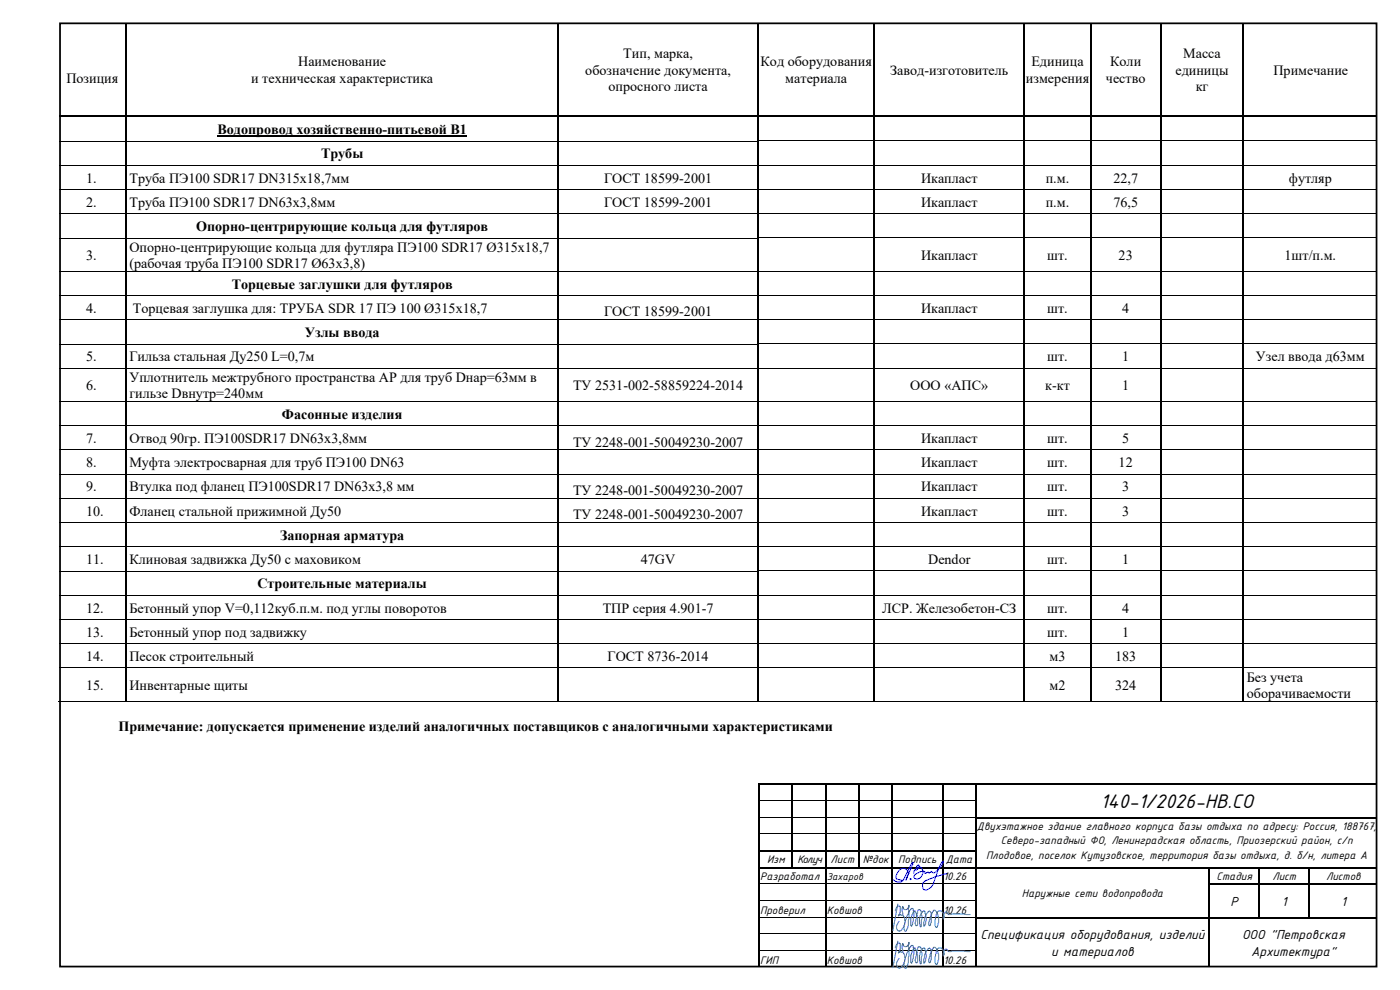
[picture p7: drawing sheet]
<svg xmlns="http://www.w3.org/2000/svg" width="420mm" height="297mm" viewBox="0 0 420 297" stroke-linecap="round" stroke-linejoin="round" font-family="sans-serif">
<defs><g id="words">
<text font-size="6.3" x="330.2" y="242.5">140-1/2026-НВ.СО</text>
<g font-size="4.2">
<text x="187" y="17.5">Тип, марка,</text>
<text x="355" y="17.5">Масса</text>
<text x="89.5" y="19.9">Наименование</text>
<text x="175.6" y="22.4">обозначение документа,</text>
<text x="228.2" y="19.9">Код оборудования</text>
<text x="267.1" y="22.4">Завод-изготовитель</text>
<text x="309.4" y="19.9">Единица</text>
<text x="333.1" y="19.9">Коли</text>
<text x="352.7" y="22.4">единицы</text>
<text x="382.1" y="22.4">Примечание</text>
<text x="19.9" y="24.8">Позиция</text>
<text x="75.4" y="24.8">и техническая характеристика</text>
<text x="182.6" y="27.2">опросного листа</text>
<text x="235.6" y="24.8">материала</text>
<text x="307.8" y="24.8">измерения</text>
<text x="331.8" y="24.8">чество</text>
<text x="358.8" y="27.2">кг</text>
<text x="65.3" y="40.2">Водопровод хозяйственно-питьевой В1</text>
<text x="96.3" y="47.5">Трубы</text>
<text x="25.8" y="54.8">1.</text>
<text x="38.8" y="54.8">Труба ПЭ100 SDR17 DN315х18,7мм</text>
<text x="181.2" y="54.8">ГОСТ 18599-2001</text>
<text x="276.3" y="54.8">Икапласт</text>
<text x="313.8" y="54.8">п.м.</text>
<text x="334.1" y="54.8">22,7</text>
<text x="386.7" y="54.8">футляр</text>
<text x="25.8" y="62">2.</text>
<text x="38.8" y="62">Труба ПЭ100 SDR17 DN63х3,8мм</text>
<text x="181.2" y="62">ГОСТ 18599-2001</text>
<text x="276.3" y="62">Икапласт</text>
<text x="313.8" y="62">п.м.</text>
<text x="334.1" y="62">76,5</text>
<text x="58.8" y="69.3">Опорно-центрирующие кольца для футляров</text>
<text x="25.8" y="77.9">3.</text>
<text x="38.8" y="75.5">Опорно-центрирующие кольца для футляра ПЭ100 SDR17 Ø315х18,7</text>
<text x="276.3" y="77.9">Икапласт</text>
<text x="314.2" y="77.9">шт.</text>
<text x="335.6" y="77.9">23</text>
<text x="385.4" y="77.9">1шт/п.м.</text>
<text x="38.8" y="80.4">(рабочая труба ПЭ100 SDR17 Ø63х3,8)</text>
<text x="69.5" y="86.6">Торцевые заглушки для футляров</text>
<text x="25.8" y="93.8">4.</text>
<text x="39.9" y="93.8">Торцевая заглушка для: ТРУБА SDR 17 ПЭ 100 Ø315х18,7</text>
<text x="181.2" y="94.9">ГОСТ 18599-2001</text>
<text x="276.3" y="93.8">Икапласт</text>
<text x="314.2" y="93.8">шт.</text>
<text x="336.7" y="93.8">4</text>
<text x="91.4" y="101.1">Узлы ввода</text>
<text x="25.8" y="108.4">5.</text>
<text x="38.8" y="108.4">Гильза стальная Ду250 L=0,7м</text>
<text x="314.2" y="108.4">шт.</text>
<text x="336.7" y="108.4">1</text>
<text x="376.8" y="108.4">Узел ввода д63мм</text>
<text x="25.8" y="117">6.</text>
<text x="38.8" y="114.6">Уплотнитель межтрубного пространства AP для труб Dнар=63мм в</text>
<text x="38.8" y="119.5">гильзе Dвнутр=240мм</text>
<text x="171.9" y="117">ТУ 2531-002-58859224-2014</text>
<text x="273.1" y="117">ООО «АПС»</text>
<text x="313.6" y="117">к-кт</text>
<text x="336.7" y="117">1</text>
<text x="84.6" y="125.7">Фасонные изделия</text>
<text x="25.8" y="132.9">7.</text>
<text x="38.8" y="132.9">Отвод 90гр. ПЭ100SDR17 DN63х3,8мм</text>
<text x="171.9" y="134">ТУ 2248-001-50049230-2007</text>
<text x="276.3" y="132.9">Икапласт</text>
<text x="314.2" y="132.9">шт.</text>
<text x="336.7" y="132.9">5</text>
<text x="25.8" y="140.2">8.</text>
<text x="38.8" y="140.2">Муфта электросварная для труб ПЭ100 DN63</text>
<text x="276.3" y="140.2">Икапласт</text>
<text x="314.2" y="140.2">шт.</text>
<text x="335.6" y="140.2">12</text>
<text x="25.8" y="147.5">9.</text>
<text x="38.8" y="147.5">Втулка под фланец ПЭ100SDR17 DN63х3,8 мм</text>
<text x="171.9" y="148.5">ТУ 2248-001-50049230-2007</text>
<text x="276.3" y="147.5">Икапласт</text>
<text x="314.2" y="147.5">шт.</text>
<text x="336.7" y="147.5">3</text>
<text x="25.8" y="154.7">10.</text>
<text x="38.8" y="154.7">Фланец стальной прижимной Ду50</text>
<text x="171.9" y="155.8">ТУ 2248-001-50049230-2007</text>
<text x="276.3" y="154.7">Икапласт</text>
<text x="314.2" y="154.7">шт.</text>
<text x="336.7" y="154.7">3</text>
<text x="84" y="162">Запорная арматура</text>
<text x="25.8" y="169.3">11.</text>
<text x="38.8" y="169.3">Клиновая задвижка Ду50 с маховиком</text>
<text x="192.3" y="169.3">47GV</text>
<text x="278.5" y="169.3">Dendor</text>
<text x="314.2" y="169.3">шт.</text>
<text x="336.7" y="169.3">1</text>
<text x="77.2" y="176.5">Строительные материалы</text>
<text x="25.8" y="183.8">12.</text>
<text x="38.8" y="183.8">Бетонный упор V=0,112куб.п.м. под углы поворотов</text>
<text x="180.8" y="183.8">ТПР серия 4.901-7</text>
<text x="264.7" y="183.8">ЛСР. Железобетон-СЗ</text>
<text x="314.2" y="183.8">шт.</text>
<text x="336.7" y="183.8">4</text>
<text x="25.8" y="191.1">13.</text>
<text x="38.8" y="191.1">Бетонный упор под задвижку</text>
<text x="314.2" y="191.1">шт.</text>
<text x="336.7" y="191.1">1</text>
<text x="25.8" y="198.3">14.</text>
<text x="38.8" y="198.3">Песок строительный</text>
<text x="182.3" y="198.3">ГОСТ 8736-2014</text>
<text x="314.9" y="198.3">м3</text>
<text x="334.6" y="198.3">183</text>
<text x="25.8" y="207">15.</text>
<text x="38.8" y="207">Инвентарные щиты</text>
<text x="314.9" y="207">м2</text>
<text x="334.6" y="207">324</text>
<text x="374.1" y="204.5">Без учета</text>
<text x="374.1" y="209.4">оборачиваемости</text>
<text x="35.5" y="219.4">Примечание: допускается применение изделий аналогичных поставщиков с аналогичными характеристиками</text>
<text x="369.2" y="271.8">Р</text>
<text x="384.6" y="271.8">1</text>
<text x="402.4" y="271.8">1</text>
<text x="294.2" y="281.8">Спецификация оборудования, изделий</text>
<text x="372.7" y="281.8">ООО &quot;Петровская</text>
<text x="315.4" y="287">и материалов</text>
<text x="375.3" y="287">Архитектура&quot;</text>
</g>
<g font-size="3.5">
<text x="293.1" y="249">Двухэтажное здание главного корпуса базы отдыха по адресу: Россия, 188767,</text>
<text x="295.8" y="257.6">Плодовое, поселок Кутузовское, территория базы отдыха, д. б/н, литера А</text>
<text x="300.2" y="253.3">Северо-западный ФО, Ленинградская область, Приозерский район, с/п</text>
<text x="230.1" y="259">Изм</text>
<text x="239.2" y="259">Кол.уч</text>
<text x="249.2" y="259">Лист</text>
<text x="258.9" y="259">№док</text>
<text x="269.5" y="259">Подпись</text>
<text x="283.8" y="259">Дата</text>
<text x="228" y="264.1">Разработал</text>
<text x="283.1" y="264.1">10.26</text>
<text x="306.6" y="269.1">Наружные сети водопровода</text>
<text x="365" y="264">Стадия</text>
<text x="381.8" y="264">Лист</text>
<text x="397.9" y="264">Листов</text>
<text x="228" y="274.1">Проверил</text>
<text x="248" y="274.1">Ковшов</text>
<text x="283.1" y="274.1">10.26</text>
<text x="228" y="289.1">ГИП</text>
<text x="248" y="289.1">Ковшов</text>
<text x="283.1" y="289.1">10.26</text>
</g>
<text font-size="3.2" x="248" y="264">Захаров</text>
</g></defs>
<path d="M18 7h395v283h-395z" fill="none" stroke="#000" stroke-width=".53"/>
<g fill="#000">
<path d="M17.8 34.7h19.8v.5h-19.8z" fill-rule="evenodd"/>
<path d="M37.6 7h.5v27.7h-.5z" fill-rule="evenodd"/>
<path d="M37.6 34.7h.5v.5h-.5z" fill-rule="evenodd"/>
<path d="M38.1 34.7h129.1v.5h-129.1z" fill-rule="evenodd"/>
<path d="M167.2 7h.6v27.7h-.6z" fill-rule="evenodd"/>
<path d="M167.2 34.7h.6v.5h-.6z" fill-rule="evenodd"/>
<path d="M167.8 34.7h59.4v.5h-59.4z" fill-rule="evenodd"/>
<path d="M227.2 7h.5v27.7h-.5z" fill-rule="evenodd"/>
<path d="M227.2 34.7h.5v.5h-.5z" fill-rule="evenodd"/>
<path d="M227.7 34.7h34.4v.5h-34.4z" fill-rule="evenodd"/>
<path d="M262.1 7h.5v27.7h-.5z" fill-rule="evenodd"/>
<path d="M262.1 34.7h.5v.5h-.5z" fill-rule="evenodd"/>
<path d="M262.6 34.7h44.4v.5h-44.4z" fill-rule="evenodd"/>
<path d="M307 7h.6v27.7h-.6z" fill-rule="evenodd"/>
<path d="M307 34.7h.6v.5h-.6z" fill-rule="evenodd"/>
<path d="M307.6 34.7h19.4v.5h-19.4z" fill-rule="evenodd"/>
<path d="M327 7h.6v27.7h-.6z" fill-rule="evenodd"/>
<path d="M327 34.7h.6v.5h-.6z" fill-rule="evenodd"/>
<path d="M327.6 34.7h20.3v.5h-20.3z" fill-rule="evenodd"/>
<path d="M347.9 7h.6v27.7h-.6z" fill-rule="evenodd"/>
<path d="M347.9 34.7h.6v.5h-.6z" fill-rule="evenodd"/>
<path d="M348.5 34.7h24.3v.5h-24.3z" fill-rule="evenodd"/>
<path d="M372.8 7h.5v27.7h-.5z" fill-rule="evenodd"/>
<path d="M372.8 34.7h.5v.5h-.5z" fill-rule="evenodd"/>
<path d="M373.3 34.7h39.9v.5h-39.9z" fill-rule="evenodd"/>
<path d="M37.6 35.2h.5v7h-.5z" fill-rule="evenodd"/>
<path d="M37.6 42.2h.5v.3h-.5z" fill-rule="evenodd"/>
<path d="M37.6 42.5h.5v7h-.5z" fill-rule="evenodd"/>
<path d="M37.6 49.5h.5v.3h-.5z" fill-rule="evenodd"/>
<path d="M37.6 49.8h.5v7h-.5z" fill-rule="evenodd"/>
<path d="M37.6 56.8h.5v.2h-.5z" fill-rule="evenodd"/>
<path d="M167.2 35.2h.6v7h-.6z" fill-rule="evenodd"/>
<path d="M167.2 42.2h.6v.3h-.6z" fill-rule="evenodd"/>
<path d="M167.2 42.5h.6v7h-.6z" fill-rule="evenodd"/>
<path d="M167.2 49.5h.6v.3h-.6z" fill-rule="evenodd"/>
<path d="M167.2 49.8h.6v7h-.6z" fill-rule="evenodd"/>
<path d="M167.2 56.8h.6v.2h-.6z" fill-rule="evenodd"/>
<path d="M227.2 35.2h.5v7h-.5z" fill-rule="evenodd"/>
<path d="M227.2 42.2h.5v.3h-.5z" fill-rule="evenodd"/>
<path d="M227.2 42.5h.5v7h-.5z" fill-rule="evenodd"/>
<path d="M227.2 49.5h.5v.3h-.5z" fill-rule="evenodd"/>
<path d="M227.2 49.8h.5v7h-.5z" fill-rule="evenodd"/>
<path d="M227.2 56.8h.5v.2h-.5z" fill-rule="evenodd"/>
<path d="M262.1 35.2h.5v7h-.5z" fill-rule="evenodd"/>
<path d="M262.1 42.2h.5v.3h-.5z" fill-rule="evenodd"/>
<path d="M262.1 42.5h.5v7h-.5z" fill-rule="evenodd"/>
<path d="M262.1 49.5h.5v.3h-.5z" fill-rule="evenodd"/>
<path d="M262.1 49.8h.5v7h-.5z" fill-rule="evenodd"/>
<path d="M262.1 56.8h.5v.2h-.5z" fill-rule="evenodd"/>
<path d="M307 35.2h.6v7h-.6z" fill-rule="evenodd"/>
<path d="M307 42.2h.6v.3h-.6z" fill-rule="evenodd"/>
<path d="M307 42.5h.6v7h-.6z" fill-rule="evenodd"/>
<path d="M307 49.5h.6v.3h-.6z" fill-rule="evenodd"/>
<path d="M307 49.8h.6v7h-.6z" fill-rule="evenodd"/>
<path d="M307 56.8h.6v.2h-.6z" fill-rule="evenodd"/>
<path d="M327 35.2h.6v7h-.6z" fill-rule="evenodd"/>
<path d="M327 42.2h.6v.3h-.6z" fill-rule="evenodd"/>
<path d="M327 42.5h.6v7h-.6z" fill-rule="evenodd"/>
<path d="M327 49.5h.6v.3h-.6z" fill-rule="evenodd"/>
<path d="M327 49.8h.6v7h-.6z" fill-rule="evenodd"/>
<path d="M327 56.8h.6v.2h-.6z" fill-rule="evenodd"/>
<path d="M347.9 35.2h.6v7h-.6z" fill-rule="evenodd"/>
<path d="M347.9 42.2h.6v.3h-.6z" fill-rule="evenodd"/>
<path d="M347.9 42.5h.6v7h-.6z" fill-rule="evenodd"/>
<path d="M347.9 49.5h.6v.3h-.6z" fill-rule="evenodd"/>
<path d="M347.9 49.8h.6v7h-.6z" fill-rule="evenodd"/>
<path d="M347.9 56.8h.6v.2h-.6z" fill-rule="evenodd"/>
<path d="M372.8 35.2h.5v7h-.5z" fill-rule="evenodd"/>
<path d="M372.8 42.2h.5v.3h-.5z" fill-rule="evenodd"/>
<path d="M372.8 42.5h.5v7h-.5z" fill-rule="evenodd"/>
<path d="M372.8 49.5h.5v.3h-.5z" fill-rule="evenodd"/>
<path d="M372.8 49.8h.5v7h-.5z" fill-rule="evenodd"/>
<path d="M372.8 56.8h.5v.2h-.5z" fill-rule="evenodd"/>
<path d="M37.6 57h.5v7h-.5z" fill-rule="evenodd"/>
<path d="M37.6 64h.5v.3h-.5z" fill-rule="evenodd"/>
<path d="M37.6 64.3h.5v7h-.5z" fill-rule="evenodd"/>
<path d="M37.6 71.3h.5v.3h-.5z" fill-rule="evenodd"/>
<path d="M167.2 57h.6v7h-.6z" fill-rule="evenodd"/>
<path d="M167.2 64h.6v.3h-.6z" fill-rule="evenodd"/>
<path d="M167.2 64.3h.6v7h-.6z" fill-rule="evenodd"/>
<path d="M167.2 71.3h.6v.3h-.6z" fill-rule="evenodd"/>
<path d="M227.2 57h.5v7h-.5z" fill-rule="evenodd"/>
<path d="M227.2 64h.5v.3h-.5z" fill-rule="evenodd"/>
<path d="M227.2 64.3h.5v7h-.5z" fill-rule="evenodd"/>
<path d="M227.2 71.3h.5v.3h-.5z" fill-rule="evenodd"/>
<path d="M262.1 57h.5v7h-.5z" fill-rule="evenodd"/>
<path d="M262.1 64h.5v.3h-.5z" fill-rule="evenodd"/>
<path d="M262.1 64.3h.5v7h-.5z" fill-rule="evenodd"/>
<path d="M262.1 71.3h.5v.3h-.5z" fill-rule="evenodd"/>
<path d="M307 57h.6v7h-.6z" fill-rule="evenodd"/>
<path d="M307 64h.6v.3h-.6z" fill-rule="evenodd"/>
<path d="M307 64.3h.6v7h-.6z" fill-rule="evenodd"/>
<path d="M307 71.3h.6v.3h-.6z" fill-rule="evenodd"/>
<path d="M327 57h.6v7h-.6z" fill-rule="evenodd"/>
<path d="M327 64h.6v.3h-.6z" fill-rule="evenodd"/>
<path d="M327 64.3h.6v7h-.6z" fill-rule="evenodd"/>
<path d="M327 71.3h.6v.3h-.6z" fill-rule="evenodd"/>
<path d="M347.9 57h.6v7h-.6z" fill-rule="evenodd"/>
<path d="M347.9 64h.6v.3h-.6z" fill-rule="evenodd"/>
<path d="M347.9 64.3h.6v7h-.6z" fill-rule="evenodd"/>
<path d="M347.9 71.3h.6v.3h-.6z" fill-rule="evenodd"/>
<path d="M372.8 57h.5v7h-.5z" fill-rule="evenodd"/>
<path d="M372.8 64h.5v.3h-.5z" fill-rule="evenodd"/>
<path d="M372.8 64.3h.5v7h-.5z" fill-rule="evenodd"/>
<path d="M372.8 71.3h.5v.3h-.5z" fill-rule="evenodd"/>
<path d="M37.6 71.6h.5v9.7h-.5z" fill-rule="evenodd"/>
<path d="M37.6 81.3h.5v.3h-.5z" fill-rule="evenodd"/>
<path d="M37.6 81.6h.5v6.9h-.5z" fill-rule="evenodd"/>
<path d="M37.6 88.5h.5v.3h-.5z" fill-rule="evenodd"/>
<path d="M37.6 88.8h.5v7h-.5z" fill-rule="evenodd"/>
<path d="M37.6 95.8h.5v.3h-.5z" fill-rule="evenodd"/>
<path d="M167.2 71.6h.6v9.7h-.6z" fill-rule="evenodd"/>
<path d="M167.2 81.3h.6v.3h-.6z" fill-rule="evenodd"/>
<path d="M167.2 81.6h.6v6.9h-.6z" fill-rule="evenodd"/>
<path d="M167.2 88.5h.6v.3h-.6z" fill-rule="evenodd"/>
<path d="M167.2 88.8h.6v7h-.6z" fill-rule="evenodd"/>
<path d="M167.2 95.8h.6v.3h-.6z" fill-rule="evenodd"/>
<path d="M227.2 71.6h.5v9.7h-.5z" fill-rule="evenodd"/>
<path d="M227.2 81.3h.5v.3h-.5z" fill-rule="evenodd"/>
<path d="M227.2 81.6h.5v6.9h-.5z" fill-rule="evenodd"/>
<path d="M227.2 88.5h.5v.3h-.5z" fill-rule="evenodd"/>
<path d="M227.2 88.8h.5v7h-.5z" fill-rule="evenodd"/>
<path d="M227.2 95.8h.5v.3h-.5z" fill-rule="evenodd"/>
<path d="M262.1 71.6h.5v9.7h-.5z" fill-rule="evenodd"/>
<path d="M262.1 81.3h.5v.3h-.5z" fill-rule="evenodd"/>
<path d="M262.1 81.6h.5v6.9h-.5z" fill-rule="evenodd"/>
<path d="M262.1 88.5h.5v.3h-.5z" fill-rule="evenodd"/>
<path d="M262.1 88.8h.5v7h-.5z" fill-rule="evenodd"/>
<path d="M262.1 95.8h.5v.3h-.5z" fill-rule="evenodd"/>
<path d="M307 71.6h.6v9.7h-.6z" fill-rule="evenodd"/>
<path d="M307 81.3h.6v.3h-.6z" fill-rule="evenodd"/>
<path d="M307 81.6h.6v6.9h-.6z" fill-rule="evenodd"/>
<path d="M307 88.5h.6v.3h-.6z" fill-rule="evenodd"/>
<path d="M307 88.8h.6v7h-.6z" fill-rule="evenodd"/>
<path d="M307 95.8h.6v.3h-.6z" fill-rule="evenodd"/>
<path d="M327 71.6h.6v9.7h-.6z" fill-rule="evenodd"/>
<path d="M327 81.3h.6v.3h-.6z" fill-rule="evenodd"/>
<path d="M327 81.6h.6v6.9h-.6z" fill-rule="evenodd"/>
<path d="M327 88.5h.6v.3h-.6z" fill-rule="evenodd"/>
<path d="M327 88.8h.6v7h-.6z" fill-rule="evenodd"/>
<path d="M327 95.8h.6v.3h-.6z" fill-rule="evenodd"/>
<path d="M347.9 71.6h.6v9.7h-.6z" fill-rule="evenodd"/>
<path d="M347.9 81.3h.6v.3h-.6z" fill-rule="evenodd"/>
<path d="M347.9 81.6h.6v6.9h-.6z" fill-rule="evenodd"/>
<path d="M347.9 88.5h.6v.3h-.6z" fill-rule="evenodd"/>
<path d="M347.9 88.8h.6v7h-.6z" fill-rule="evenodd"/>
<path d="M347.9 95.8h.6v.3h-.6z" fill-rule="evenodd"/>
<path d="M372.8 71.6h.5v9.7h-.5z" fill-rule="evenodd"/>
<path d="M372.8 81.3h.5v.3h-.5z" fill-rule="evenodd"/>
<path d="M372.8 81.6h.5v6.9h-.5z" fill-rule="evenodd"/>
<path d="M372.8 88.5h.5v.3h-.5z" fill-rule="evenodd"/>
<path d="M372.8 88.8h.5v7h-.5z" fill-rule="evenodd"/>
<path d="M372.8 95.8h.5v.3h-.5z" fill-rule="evenodd"/>
<path d="M37.6 96.1h.5v7h-.5z" fill-rule="evenodd"/>
<path d="M37.6 103.1h.5v.3h-.5z" fill-rule="evenodd"/>
<path d="M37.6 103.4h.5v6.9h-.5z" fill-rule="evenodd"/>
<path d="M37.6 110.3h.5v.3h-.5z" fill-rule="evenodd"/>
<path d="M167.2 96.1h.6v7h-.6z" fill-rule="evenodd"/>
<path d="M167.2 103.1h.6v.3h-.6z" fill-rule="evenodd"/>
<path d="M167.2 103.4h.6v6.9h-.6z" fill-rule="evenodd"/>
<path d="M167.2 110.3h.6v.3h-.6z" fill-rule="evenodd"/>
<path d="M227.2 96.1h.5v7h-.5z" fill-rule="evenodd"/>
<path d="M227.2 103.1h.5v.3h-.5z" fill-rule="evenodd"/>
<path d="M227.2 103.4h.5v6.9h-.5z" fill-rule="evenodd"/>
<path d="M227.2 110.3h.5v.3h-.5z" fill-rule="evenodd"/>
<path d="M262.1 96.1h.5v7h-.5z" fill-rule="evenodd"/>
<path d="M262.1 103.1h.5v.3h-.5z" fill-rule="evenodd"/>
<path d="M262.1 103.4h.5v6.9h-.5z" fill-rule="evenodd"/>
<path d="M262.1 110.3h.5v.3h-.5z" fill-rule="evenodd"/>
<path d="M307 96.1h.6v7h-.6z" fill-rule="evenodd"/>
<path d="M307 103.1h.6v.3h-.6z" fill-rule="evenodd"/>
<path d="M307 103.4h.6v6.9h-.6z" fill-rule="evenodd"/>
<path d="M307 110.3h.6v.3h-.6z" fill-rule="evenodd"/>
<path d="M327 96.1h.6v7h-.6z" fill-rule="evenodd"/>
<path d="M327 103.1h.6v.3h-.6z" fill-rule="evenodd"/>
<path d="M327 103.4h.6v6.9h-.6z" fill-rule="evenodd"/>
<path d="M327 110.3h.6v.3h-.6z" fill-rule="evenodd"/>
<path d="M347.9 96.1h.6v7h-.6z" fill-rule="evenodd"/>
<path d="M347.9 103.1h.6v.3h-.6z" fill-rule="evenodd"/>
<path d="M347.9 103.4h.6v6.9h-.6z" fill-rule="evenodd"/>
<path d="M347.9 110.3h.6v.3h-.6z" fill-rule="evenodd"/>
<path d="M372.8 96.1h.5v7h-.5z" fill-rule="evenodd"/>
<path d="M372.8 103.1h.5v.3h-.5z" fill-rule="evenodd"/>
<path d="M372.8 103.4h.5v6.9h-.5z" fill-rule="evenodd"/>
<path d="M372.8 110.3h.5v.3h-.5z" fill-rule="evenodd"/>
<path d="M37.6 110.6h.5v9.8h-.5z" fill-rule="evenodd"/>
<path d="M37.6 120.4h.5v.2h-.5z" fill-rule="evenodd"/>
<path d="M37.6 120.6h.5v7h-.5z" fill-rule="evenodd"/>
<path d="M37.6 127.6h.5v.3h-.5z" fill-rule="evenodd"/>
<path d="M37.6 127.9h.5v7h-.5z" fill-rule="evenodd"/>
<path d="M37.6 134.9h.5v.3h-.5z" fill-rule="evenodd"/>
<path d="M167.2 110.6h.6v9.8h-.6z" fill-rule="evenodd"/>
<path d="M167.2 120.4h.6v.2h-.6z" fill-rule="evenodd"/>
<path d="M167.2 120.6h.6v7h-.6z" fill-rule="evenodd"/>
<path d="M167.2 127.6h.6v.3h-.6z" fill-rule="evenodd"/>
<path d="M167.2 127.9h.6v7h-.6z" fill-rule="evenodd"/>
<path d="M167.2 134.9h.6v.3h-.6z" fill-rule="evenodd"/>
<path d="M227.2 110.6h.5v9.8h-.5z" fill-rule="evenodd"/>
<path d="M227.2 120.4h.5v.2h-.5z" fill-rule="evenodd"/>
<path d="M227.2 120.6h.5v7h-.5z" fill-rule="evenodd"/>
<path d="M227.2 127.6h.5v.3h-.5z" fill-rule="evenodd"/>
<path d="M227.2 127.9h.5v7h-.5z" fill-rule="evenodd"/>
<path d="M227.2 134.9h.5v.3h-.5z" fill-rule="evenodd"/>
<path d="M262.1 110.6h.5v9.8h-.5z" fill-rule="evenodd"/>
<path d="M262.1 120.4h.5v.2h-.5z" fill-rule="evenodd"/>
<path d="M262.1 120.6h.5v7h-.5z" fill-rule="evenodd"/>
<path d="M262.1 127.6h.5v.3h-.5z" fill-rule="evenodd"/>
<path d="M262.1 127.9h.5v7h-.5z" fill-rule="evenodd"/>
<path d="M262.1 134.9h.5v.3h-.5z" fill-rule="evenodd"/>
<path d="M307 110.6h.6v9.8h-.6z" fill-rule="evenodd"/>
<path d="M307 120.4h.6v.2h-.6z" fill-rule="evenodd"/>
<path d="M307 120.6h.6v7h-.6z" fill-rule="evenodd"/>
<path d="M307 127.6h.6v.3h-.6z" fill-rule="evenodd"/>
<path d="M307 127.9h.6v7h-.6z" fill-rule="evenodd"/>
<path d="M307 134.9h.6v.3h-.6z" fill-rule="evenodd"/>
<path d="M327 110.6h.6v9.8h-.6z" fill-rule="evenodd"/>
<path d="M327 120.4h.6v.2h-.6z" fill-rule="evenodd"/>
<path d="M327 120.6h.6v7h-.6z" fill-rule="evenodd"/>
<path d="M327 127.6h.6v.3h-.6z" fill-rule="evenodd"/>
<path d="M327 127.9h.6v7h-.6z" fill-rule="evenodd"/>
<path d="M327 134.9h.6v.3h-.6z" fill-rule="evenodd"/>
<path d="M347.9 110.6h.6v9.8h-.6z" fill-rule="evenodd"/>
<path d="M347.9 120.4h.6v.2h-.6z" fill-rule="evenodd"/>
<path d="M347.9 120.6h.6v7h-.6z" fill-rule="evenodd"/>
<path d="M347.9 127.6h.6v.3h-.6z" fill-rule="evenodd"/>
<path d="M347.9 127.9h.6v7h-.6z" fill-rule="evenodd"/>
<path d="M347.9 134.9h.6v.3h-.6z" fill-rule="evenodd"/>
<path d="M372.8 110.6h.5v9.8h-.5z" fill-rule="evenodd"/>
<path d="M372.8 120.4h.5v.2h-.5z" fill-rule="evenodd"/>
<path d="M372.8 120.6h.5v7h-.5z" fill-rule="evenodd"/>
<path d="M372.8 127.6h.5v.3h-.5z" fill-rule="evenodd"/>
<path d="M372.8 127.9h.5v7h-.5z" fill-rule="evenodd"/>
<path d="M372.8 134.9h.5v.3h-.5z" fill-rule="evenodd"/>
<path d="M37.6 135.2h.5v7h-.5z" fill-rule="evenodd"/>
<path d="M37.6 142.2h.5v.2h-.5z" fill-rule="evenodd"/>
<path d="M37.6 142.4h.5v7h-.5z" fill-rule="evenodd"/>
<path d="M37.6 149.4h.5v.3h-.5z" fill-rule="evenodd"/>
<path d="M37.6 149.7h.5v7h-.5z" fill-rule="evenodd"/>
<path d="M37.6 156.7h.5v.3h-.5z" fill-rule="evenodd"/>
<path d="M167.2 135.2h.6v7h-.6z" fill-rule="evenodd"/>
<path d="M167.2 142.2h.6v.2h-.6z" fill-rule="evenodd"/>
<path d="M167.2 142.4h.6v7h-.6z" fill-rule="evenodd"/>
<path d="M167.2 149.4h.6v.3h-.6z" fill-rule="evenodd"/>
<path d="M167.2 149.7h.6v7h-.6z" fill-rule="evenodd"/>
<path d="M167.2 156.7h.6v.3h-.6z" fill-rule="evenodd"/>
<path d="M227.2 135.2h.5v7h-.5z" fill-rule="evenodd"/>
<path d="M227.2 142.2h.5v.2h-.5z" fill-rule="evenodd"/>
<path d="M227.2 142.4h.5v7h-.5z" fill-rule="evenodd"/>
<path d="M227.2 149.4h.5v.3h-.5z" fill-rule="evenodd"/>
<path d="M227.2 149.7h.5v7h-.5z" fill-rule="evenodd"/>
<path d="M227.2 156.7h.5v.3h-.5z" fill-rule="evenodd"/>
<path d="M262.1 135.2h.5v7h-.5z" fill-rule="evenodd"/>
<path d="M262.1 142.2h.5v.2h-.5z" fill-rule="evenodd"/>
<path d="M262.1 142.4h.5v7h-.5z" fill-rule="evenodd"/>
<path d="M262.1 149.4h.5v.3h-.5z" fill-rule="evenodd"/>
<path d="M262.1 149.7h.5v7h-.5z" fill-rule="evenodd"/>
<path d="M262.1 156.7h.5v.3h-.5z" fill-rule="evenodd"/>
<path d="M307 135.2h.6v7h-.6z" fill-rule="evenodd"/>
<path d="M307 142.2h.6v.2h-.6z" fill-rule="evenodd"/>
<path d="M307 142.4h.6v7h-.6z" fill-rule="evenodd"/>
<path d="M307 149.4h.6v.3h-.6z" fill-rule="evenodd"/>
<path d="M307 149.7h.6v7h-.6z" fill-rule="evenodd"/>
<path d="M307 156.7h.6v.3h-.6z" fill-rule="evenodd"/>
<path d="M327 135.2h.6v7h-.6z" fill-rule="evenodd"/>
<path d="M327 142.2h.6v.2h-.6z" fill-rule="evenodd"/>
<path d="M327 142.4h.6v7h-.6z" fill-rule="evenodd"/>
<path d="M327 149.4h.6v.3h-.6z" fill-rule="evenodd"/>
<path d="M327 149.7h.6v7h-.6z" fill-rule="evenodd"/>
<path d="M327 156.7h.6v.3h-.6z" fill-rule="evenodd"/>
<path d="M347.9 135.2h.6v7h-.6z" fill-rule="evenodd"/>
<path d="M347.9 142.2h.6v.2h-.6z" fill-rule="evenodd"/>
<path d="M347.9 142.4h.6v7h-.6z" fill-rule="evenodd"/>
<path d="M347.9 149.4h.6v.3h-.6z" fill-rule="evenodd"/>
<path d="M347.9 149.7h.6v7h-.6z" fill-rule="evenodd"/>
<path d="M347.9 156.7h.6v.3h-.6z" fill-rule="evenodd"/>
<path d="M372.8 135.2h.5v7h-.5z" fill-rule="evenodd"/>
<path d="M372.8 142.2h.5v.2h-.5z" fill-rule="evenodd"/>
<path d="M372.8 142.4h.5v7h-.5z" fill-rule="evenodd"/>
<path d="M372.8 149.4h.5v.3h-.5z" fill-rule="evenodd"/>
<path d="M372.8 149.7h.5v7h-.5z" fill-rule="evenodd"/>
<path d="M372.8 156.7h.5v.3h-.5z" fill-rule="evenodd"/>
<path d="M37.6 157h.5v7h-.5z" fill-rule="evenodd"/>
<path d="M37.6 164h.5v.2h-.5z" fill-rule="evenodd"/>
<path d="M37.6 164.2h.5v7h-.5z" fill-rule="evenodd"/>
<path d="M37.6 171.2h.5v.3h-.5z" fill-rule="evenodd"/>
<path d="M37.6 171.5h.5v7h-.5z" fill-rule="evenodd"/>
<path d="M37.6 178.5h.5v.3h-.5z" fill-rule="evenodd"/>
<path d="M167.2 157h.6v7h-.6z" fill-rule="evenodd"/>
<path d="M167.2 164h.6v.2h-.6z" fill-rule="evenodd"/>
<path d="M167.2 164.2h.6v7h-.6z" fill-rule="evenodd"/>
<path d="M167.2 171.2h.6v.3h-.6z" fill-rule="evenodd"/>
<path d="M167.2 171.5h.6v7h-.6z" fill-rule="evenodd"/>
<path d="M167.2 178.5h.6v.3h-.6z" fill-rule="evenodd"/>
<path d="M227.2 157h.5v7h-.5z" fill-rule="evenodd"/>
<path d="M227.2 164h.5v.2h-.5z" fill-rule="evenodd"/>
<path d="M227.2 164.2h.5v7h-.5z" fill-rule="evenodd"/>
<path d="M227.2 171.2h.5v.3h-.5z" fill-rule="evenodd"/>
<path d="M227.2 171.5h.5v7h-.5z" fill-rule="evenodd"/>
<path d="M227.2 178.5h.5v.3h-.5z" fill-rule="evenodd"/>
<path d="M262.1 157h.5v7h-.5z" fill-rule="evenodd"/>
<path d="M262.1 164h.5v.2h-.5z" fill-rule="evenodd"/>
<path d="M262.1 164.2h.5v7h-.5z" fill-rule="evenodd"/>
<path d="M262.1 171.2h.5v.3h-.5z" fill-rule="evenodd"/>
<path d="M262.1 171.5h.5v7h-.5z" fill-rule="evenodd"/>
<path d="M262.1 178.5h.5v.3h-.5z" fill-rule="evenodd"/>
<path d="M307 157h.6v7h-.6z" fill-rule="evenodd"/>
<path d="M307 164h.6v.2h-.6z" fill-rule="evenodd"/>
<path d="M307 164.2h.6v7h-.6z" fill-rule="evenodd"/>
<path d="M307 171.2h.6v.3h-.6z" fill-rule="evenodd"/>
<path d="M307 171.5h.6v7h-.6z" fill-rule="evenodd"/>
<path d="M307 178.5h.6v.3h-.6z" fill-rule="evenodd"/>
<path d="M327 157h.6v7h-.6z" fill-rule="evenodd"/>
<path d="M327 164h.6v.2h-.6z" fill-rule="evenodd"/>
<path d="M327 164.2h.6v7h-.6z" fill-rule="evenodd"/>
<path d="M327 171.2h.6v.3h-.6z" fill-rule="evenodd"/>
<path d="M327 171.5h.6v7h-.6z" fill-rule="evenodd"/>
<path d="M327 178.5h.6v.3h-.6z" fill-rule="evenodd"/>
<path d="M347.9 157h.6v7h-.6z" fill-rule="evenodd"/>
<path d="M347.9 164h.6v.2h-.6z" fill-rule="evenodd"/>
<path d="M347.9 164.2h.6v7h-.6z" fill-rule="evenodd"/>
<path d="M347.9 171.2h.6v.3h-.6z" fill-rule="evenodd"/>
<path d="M347.9 171.5h.6v7h-.6z" fill-rule="evenodd"/>
<path d="M347.9 178.5h.6v.3h-.6z" fill-rule="evenodd"/>
<path d="M372.8 157h.5v7h-.5z" fill-rule="evenodd"/>
<path d="M372.8 164h.5v.2h-.5z" fill-rule="evenodd"/>
<path d="M372.8 164.2h.5v7h-.5z" fill-rule="evenodd"/>
<path d="M372.8 171.2h.5v.3h-.5z" fill-rule="evenodd"/>
<path d="M372.8 171.5h.5v7h-.5z" fill-rule="evenodd"/>
<path d="M372.8 178.5h.5v.3h-.5z" fill-rule="evenodd"/>
<path d="M37.6 178.8h.5v7h-.5z" fill-rule="evenodd"/>
<path d="M37.6 185.8h.5v.2h-.5z" fill-rule="evenodd"/>
<path d="M37.6 186h.5v7h-.5z" fill-rule="evenodd"/>
<path d="M37.6 193h.5v.3h-.5z" fill-rule="evenodd"/>
<path d="M167.2 178.8h.6v7h-.6z" fill-rule="evenodd"/>
<path d="M167.2 185.8h.6v.2h-.6z" fill-rule="evenodd"/>
<path d="M167.2 186h.6v7h-.6z" fill-rule="evenodd"/>
<path d="M167.2 193h.6v.3h-.6z" fill-rule="evenodd"/>
<path d="M227.2 178.8h.5v7h-.5z" fill-rule="evenodd"/>
<path d="M227.2 185.8h.5v.2h-.5z" fill-rule="evenodd"/>
<path d="M227.2 186h.5v7h-.5z" fill-rule="evenodd"/>
<path d="M227.2 193h.5v.3h-.5z" fill-rule="evenodd"/>
<path d="M262.1 178.8h.5v7h-.5z" fill-rule="evenodd"/>
<path d="M262.1 185.8h.5v.2h-.5z" fill-rule="evenodd"/>
<path d="M262.1 186h.5v7h-.5z" fill-rule="evenodd"/>
<path d="M262.1 193h.5v.3h-.5z" fill-rule="evenodd"/>
<path d="M307 178.8h.6v7h-.6z" fill-rule="evenodd"/>
<path d="M307 185.8h.6v.2h-.6z" fill-rule="evenodd"/>
<path d="M307 186h.6v7h-.6z" fill-rule="evenodd"/>
<path d="M307 193h.6v.3h-.6z" fill-rule="evenodd"/>
<path d="M327 178.8h.6v7h-.6z" fill-rule="evenodd"/>
<path d="M327 185.8h.6v.2h-.6z" fill-rule="evenodd"/>
<path d="M327 186h.6v7h-.6z" fill-rule="evenodd"/>
<path d="M327 193h.6v.3h-.6z" fill-rule="evenodd"/>
<path d="M347.9 178.8h.6v7h-.6z" fill-rule="evenodd"/>
<path d="M347.9 185.8h.6v.2h-.6z" fill-rule="evenodd"/>
<path d="M347.9 186h.6v7h-.6z" fill-rule="evenodd"/>
<path d="M347.9 193h.6v.3h-.6z" fill-rule="evenodd"/>
<path d="M372.8 178.8h.5v7h-.5z" fill-rule="evenodd"/>
<path d="M372.8 185.8h.5v.2h-.5z" fill-rule="evenodd"/>
<path d="M372.8 186h.5v7h-.5z" fill-rule="evenodd"/>
<path d="M372.8 193h.5v.3h-.5z" fill-rule="evenodd"/>
<path d="M37.6 193.3h.5v7h-.5z" fill-rule="evenodd"/>
<path d="M37.6 200.3h.5v.3h-.5z" fill-rule="evenodd"/>
<path d="M37.6 200.6h.5v9.7h-.5z" fill-rule="evenodd"/>
<path d="M37.6 210.3h.2v.3h-.2z" fill-rule="evenodd"/>
<path d="M167.2 193.3h.6v7h-.6z" fill-rule="evenodd"/>
<path d="M167.2 200.3h.6v.3h-.6z" fill-rule="evenodd"/>
<path d="M167.2 200.6h.6v9.7h-.6z" fill-rule="evenodd"/>
<path d="M167.2 210.3h.3v.3h-.3z" fill-rule="evenodd"/>
<path d="M227.2 193.3h.5v7h-.5z" fill-rule="evenodd"/>
<path d="M227.2 200.3h.5v.3h-.5z" fill-rule="evenodd"/>
<path d="M227.2 200.6h.5v9.7h-.5z" fill-rule="evenodd"/>
<path d="M262.1 193.3h.5v7h-.5z" fill-rule="evenodd"/>
<path d="M262.1 200.3h.5v.3h-.5z" fill-rule="evenodd"/>
<path d="M262.1 200.6h.5v9.7h-.5z" fill-rule="evenodd"/>
<path d="M262.1 210.3l.1 .2z" fill-rule="evenodd"/>
<path d="M307 193.3h.6v7h-.6z" fill-rule="evenodd"/>
<path d="M307 200.3h.6v.3h-.6z" fill-rule="evenodd"/>
<path d="M307 200.6h.6v9.7h-.6z" fill-rule="evenodd"/>
<path d="M307 210.3l.2 .2z" fill-rule="evenodd"/>
<path d="M327 193.3h.6v7h-.6z" fill-rule="evenodd"/>
<path d="M327 200.3h.6v.3h-.6z" fill-rule="evenodd"/>
<path d="M327 200.6h.6v9.7h-.6z" fill-rule="evenodd"/>
<path d="M327 210.3l.2 .2z" fill-rule="evenodd"/>
<path d="M347.9 193.3h.6v7h-.6z" fill-rule="evenodd"/>
<path d="M347.9 200.3h.6v.3h-.6z" fill-rule="evenodd"/>
<path d="M347.9 200.6h.6v9.7h-.6z" fill-rule="evenodd"/>
<path d="M347.9 210.3l.2 .2z" fill-rule="evenodd"/>
<path d="M372.8 193.3h.5v7h-.5z" fill-rule="evenodd"/>
<path d="M372.8 200.3h.5v.3h-.5z" fill-rule="evenodd"/>
<path d="M372.8 200.6h.5v9.7h-.5z" fill-rule="evenodd"/>
<path d="M372.8 210.3l.2 .2z" fill-rule="evenodd"/>
<path d="M227.5 235h.5v.5h-.5z" fill-rule="evenodd"/>
<path d="M227.5 235h.5v.5h-.5z" fill-rule="evenodd"/>
<path d="M228 235h9.5v.5h-9.5z" fill-rule="evenodd"/>
<path d="M237.5 235h.5v.5h-.5z" fill-rule="evenodd"/>
<path d="M238 235h9.5v.5h-9.5z" fill-rule="evenodd"/>
<path d="M247.5 235h.5v.5h-.5z" fill-rule="evenodd"/>
<path d="M248 235h9.5v.5h-9.5z" fill-rule="evenodd"/>
<path d="M257.5 235h.5v.5h-.5z" fill-rule="evenodd"/>
<path d="M258 235h9.5v.5h-9.5z" fill-rule="evenodd"/>
<path d="M267.5 235h.5v.5h-.5z" fill-rule="evenodd"/>
<path d="M268 235h14.5v.5h-14.5z" fill-rule="evenodd"/>
<path d="M282.5 235h.6v.5h-.6z" fill-rule="evenodd"/>
<path d="M283.1 235h9.4v.5h-9.4z" fill-rule="evenodd"/>
<path d="M292.5 235h.5v.5h-.5z" fill-rule="evenodd"/>
<path d="M293 235h120.1v.5h-120.1z" fill-rule="evenodd"/>
<path d="M227.5 235.5h.5v4.5h-.5z" fill-rule="evenodd"/>
<path d="M227.5 240h.5v.6h-.5z" fill-rule="evenodd"/>
<path d="M227.5 240.6h.5v4.4h-.5z" fill-rule="evenodd"/>
<path d="M227.5 245h.5v.6h-.5z" fill-rule="evenodd"/>
<path d="M227.5 245.6h.5v4.4h-.5z" fill-rule="evenodd"/>
<path d="M227.5 250h.5v.6h-.5z" fill-rule="evenodd"/>
<path d="M227.5 250.6h.5v4.5h-.5z" fill-rule="evenodd"/>
<path d="M227.5 255.1h.5v.5h-.5z" fill-rule="evenodd"/>
<path d="M228 255.1h9.5v.5h-9.5z" fill-rule="evenodd"/>
<path d="M237.5 235.5h.5v4.5h-.5z" fill-rule="evenodd"/>
<path d="M237.5 240h.5v.6h-.5z" fill-rule="evenodd"/>
<path d="M237.5 240.6h.5v4.4h-.5z" fill-rule="evenodd"/>
<path d="M237.5 245h.5v.6h-.5z" fill-rule="evenodd"/>
<path d="M237.5 245.6h.5v4.4h-.5z" fill-rule="evenodd"/>
<path d="M237.5 250h.5v.6h-.5z" fill-rule="evenodd"/>
<path d="M237.5 250.6h.5v4.5h-.5z" fill-rule="evenodd"/>
<path d="M237.5 255.1h.5v.5h-.5z" fill-rule="evenodd"/>
<path d="M238 255.1h9.5v.5h-9.5z" fill-rule="evenodd"/>
<path d="M247.5 235.5h.5v4.5h-.5z" fill-rule="evenodd"/>
<path d="M247.5 240h.5v.6h-.5z" fill-rule="evenodd"/>
<path d="M247.5 240.6h.5v4.4h-.5z" fill-rule="evenodd"/>
<path d="M247.5 245h.5v.6h-.5z" fill-rule="evenodd"/>
<path d="M247.5 245.6h.5v4.4h-.5z" fill-rule="evenodd"/>
<path d="M247.5 250h.5v.6h-.5z" fill-rule="evenodd"/>
<path d="M247.5 250.6h.5v4.5h-.5z" fill-rule="evenodd"/>
<path d="M247.5 255.1h.5v.5h-.5z" fill-rule="evenodd"/>
<path d="M248 255.1h9.5v.5h-9.5z" fill-rule="evenodd"/>
<path d="M257.5 235.5h.5v4.5h-.5z" fill-rule="evenodd"/>
<path d="M257.5 240h.5v.6h-.5z" fill-rule="evenodd"/>
<path d="M257.5 240.6h.5v4.4h-.5z" fill-rule="evenodd"/>
<path d="M257.5 245h.5v.6h-.5z" fill-rule="evenodd"/>
<path d="M257.5 245.6h.5v4.4h-.5z" fill-rule="evenodd"/>
<path d="M257.5 250h.5v.6h-.5z" fill-rule="evenodd"/>
<path d="M257.5 250.6h.5v4.5h-.5z" fill-rule="evenodd"/>
<path d="M257.5 255.1h.5v.5h-.5z" fill-rule="evenodd"/>
<path d="M258 255.1h9.5v.5h-9.5z" fill-rule="evenodd"/>
<path d="M267.5 235.5h.5v4.5h-.5z" fill-rule="evenodd"/>
<path d="M267.5 240h.5v.6h-.5z" fill-rule="evenodd"/>
<path d="M267.5 240.6h.5v4.4h-.5z" fill-rule="evenodd"/>
<path d="M267.5 245h.5v.6h-.5z" fill-rule="evenodd"/>
<path d="M267.5 245.6h.5v4.4h-.5z" fill-rule="evenodd"/>
<path d="M267.5 250h.5v.6h-.5z" fill-rule="evenodd"/>
<path d="M267.5 250.6h.5v4.5h-.5z" fill-rule="evenodd"/>
<path d="M267.5 255.1h.5v.5h-.5z" fill-rule="evenodd"/>
<path d="M268 255.1h14.5v.5h-14.5z" fill-rule="evenodd"/>
<path d="M282.5 235.5h.6v4.5h-.6z" fill-rule="evenodd"/>
<path d="M282.5 240h.6v.6h-.6z" fill-rule="evenodd"/>
<path d="M282.5 240.6h.6v4.4h-.6z" fill-rule="evenodd"/>
<path d="M282.5 245h.6v.6h-.6z" fill-rule="evenodd"/>
<path d="M282.5 245.6h.6v4.4h-.6z" fill-rule="evenodd"/>
<path d="M282.5 250h.6v.6h-.6z" fill-rule="evenodd"/>
<path d="M282.5 250.6h.6v4.5h-.6z" fill-rule="evenodd"/>
<path d="M282.5 255.1h.6v.5h-.6z" fill-rule="evenodd"/>
<path d="M283.1 255.1h9.4v.5h-9.4z" fill-rule="evenodd"/>
<path d="M292.5 235.5h.5v4.5h-.5z" fill-rule="evenodd"/>
<path d="M292.5 240h.5v.6h-.5z" fill-rule="evenodd"/>
<path d="M292.5 240.6h.5v4.4h-.5z" fill-rule="evenodd"/>
<path d="M292.5 245h.5v.6h-.5z" fill-rule="evenodd"/>
<path d="M292.5 245.6h.5v4.4h-.5z" fill-rule="evenodd"/>
<path d="M292.5 250h.5v.6h-.5z" fill-rule="evenodd"/>
<path d="M292.5 250.6h.5v4.5h-.5z" fill-rule="evenodd"/>
<path d="M292.5 255.1h.5v.5h-.5z" fill-rule="evenodd"/>
<path d="M293 245h120.1v.6h-120.1z" fill-rule="evenodd"/>
<path d="M227.5 255.6h.5v4.5h-.5z" fill-rule="evenodd"/>
<path d="M227.5 260.1h.5v.5h-.5z" fill-rule="evenodd"/>
<path d="M227.5 260.6h.5v4.5h-.5z" fill-rule="evenodd"/>
<path d="M227.5 265.1h.5v.5h-.5z" fill-rule="evenodd"/>
<path d="M227.5 265.6h.5v4.5h-.5z" fill-rule="evenodd"/>
<path d="M227.5 270.1h.5v.5h-.5z" fill-rule="evenodd"/>
<path d="M227.5 270.6h.5v4.5h-.5z" fill-rule="evenodd"/>
<path d="M227.5 275.1h.5v.5h-.5z" fill-rule="evenodd"/>
<path d="M228 260.1h9.5v.5h-9.5z" fill-rule="evenodd"/>
<path d="M237.5 255.6h.5v4.5h-.5z" fill-rule="evenodd"/>
<path d="M237.5 260.1h.5v.5h-.5z" fill-rule="evenodd"/>
<path d="M238 260.1h9.5v.5h-9.5z" fill-rule="evenodd"/>
<path d="M247.5 255.6h.5v4.5h-.5z" fill-rule="evenodd"/>
<path d="M247.5 260.1h.5v.5h-.5z" fill-rule="evenodd"/>
<path d="M247.5 260.6h.5v4.5h-.5z" fill-rule="evenodd"/>
<path d="M247.5 265.1h.5v.5h-.5z" fill-rule="evenodd"/>
<path d="M247.5 265.6h.5v4.5h-.5z" fill-rule="evenodd"/>
<path d="M247.5 270.1h.5v.5h-.5z" fill-rule="evenodd"/>
<path d="M247.5 270.6h.5v4.5h-.5z" fill-rule="evenodd"/>
<path d="M247.5 275.1h.5v.5h-.5z" fill-rule="evenodd"/>
<path d="M248 260.1h9.5v.5h-9.5z" fill-rule="evenodd"/>
<path d="M257.5 255.6h.5v4.5h-.5z" fill-rule="evenodd"/>
<path d="M257.5 260.1h.5v.5h-.5z" fill-rule="evenodd"/>
<path d="M258 260.1h9.5v.5h-9.5z" fill-rule="evenodd"/>
<path d="M267.5 255.6h.5v4.5h-.5z" fill-rule="evenodd"/>
<path d="M267.5 260.1h.5v.5h-.5z" fill-rule="evenodd"/>
<path d="M267.5 260.6h.5v4.5h-.5z" fill-rule="evenodd"/>
<path d="M267.5 265.1h.5v.5h-.5z" fill-rule="evenodd"/>
<path d="M267.5 265.6h.5v4.5h-.5z" fill-rule="evenodd"/>
<path d="M267.5 270.1h.5v.5h-.5z" fill-rule="evenodd"/>
<path d="M267.5 270.6h.5v4.5h-.5z" fill-rule="evenodd"/>
<path d="M267.5 275.1h.5v.5h-.5z" fill-rule="evenodd"/>
<path d="M268 260.1h14.5v.5h-14.5z" fill-rule="evenodd"/>
<path d="M282.5 255.6h.6v4.5h-.6z" fill-rule="evenodd"/>
<path d="M282.5 260.1h.6v.5h-.6z" fill-rule="evenodd"/>
<path d="M282.5 260.6h.6v4.5h-.6z" fill-rule="evenodd"/>
<path d="M282.5 265.1h.6v.5h-.6z" fill-rule="evenodd"/>
<path d="M282.5 265.6h.6v4.5h-.6z" fill-rule="evenodd"/>
<path d="M282.5 270.1h.6v.5h-.6z" fill-rule="evenodd"/>
<path d="M282.5 270.6h.6v4.5h-.6z" fill-rule="evenodd"/>
<path d="M282.5 275.1h.6v.5h-.6z" fill-rule="evenodd"/>
<path d="M283.1 260.1h9.4v.5h-9.4z" fill-rule="evenodd"/>
<path d="M292.5 255.6h.5v4.5h-.5z" fill-rule="evenodd"/>
<path d="M292.5 260.1h.5v.5h-.5z" fill-rule="evenodd"/>
<path d="M292.5 260.6h.5v4.5h-.5z" fill-rule="evenodd"/>
<path d="M292.5 265.1h.5v.5h-.5z" fill-rule="evenodd"/>
<path d="M292.5 265.6h.5v4.5h-.5z" fill-rule="evenodd"/>
<path d="M292.5 270.1h.5v.5h-.5z" fill-rule="evenodd"/>
<path d="M292.5 270.6h.5v4.5h-.5z" fill-rule="evenodd"/>
<path d="M292.5 275.1h.5v.5h-.5z" fill-rule="evenodd"/>
<path d="M293 260.1h69.5v.5h-69.5z" fill-rule="evenodd"/>
<path d="M293 275.1h69.5v.5h-69.5z" fill-rule="evenodd"/>
<path d="M362.5 260.1h.6v.5h-.6z" fill-rule="evenodd"/>
<path d="M362.5 260.6h.6v4.5h-.6z" fill-rule="evenodd"/>
<path d="M362.5 265.1h.6v.5h-.6z" fill-rule="evenodd"/>
<path d="M362.5 265.6h.6v4.5h-.6z" fill-rule="evenodd"/>
<path d="M362.5 270.1h.6v.5h-.6z" fill-rule="evenodd"/>
<path d="M362.5 270.6h.6v4.5h-.6z" fill-rule="evenodd"/>
<path d="M362.5 275.1h.6v.5h-.6z" fill-rule="evenodd"/>
<path d="M363.1 260.1h14.4v.5h-14.4z" fill-rule="evenodd"/>
<path d="M363.1 265.1h14.4v.5h-14.4z" fill-rule="evenodd"/>
<path d="M363.1 275.1h14.4v.5h-14.4z" fill-rule="evenodd"/>
<path d="M377.5 260.1h.6v.5h-.6z" fill-rule="evenodd"/>
<path d="M377.5 260.6h.6v4.5h-.6z" fill-rule="evenodd"/>
<path d="M377.5 265.1h.6v.5h-.6z" fill-rule="evenodd"/>
<path d="M377.5 265.6h.6v4.5h-.6z" fill-rule="evenodd"/>
<path d="M377.5 270.1h.6v.5h-.6z" fill-rule="evenodd"/>
<path d="M377.5 270.6h.6v4.5h-.6z" fill-rule="evenodd"/>
<path d="M377.5 275.1h.6v.5h-.6z" fill-rule="evenodd"/>
<path d="M378.1 260.1h14.5v.5h-14.5z" fill-rule="evenodd"/>
<path d="M378.1 265.1h14.5v.5h-14.5z" fill-rule="evenodd"/>
<path d="M378.1 275.1h14.5v.5h-14.5z" fill-rule="evenodd"/>
<path d="M392.6 260.1h.5v.5h-.5z" fill-rule="evenodd"/>
<path d="M392.6 260.6h.5v4.5h-.5z" fill-rule="evenodd"/>
<path d="M392.6 265.1h.5v.5h-.5z" fill-rule="evenodd"/>
<path d="M392.6 265.6h.5v4.5h-.5z" fill-rule="evenodd"/>
<path d="M392.6 270.1h.5v.5h-.5z" fill-rule="evenodd"/>
<path d="M392.6 270.6h.5v4.5h-.5z" fill-rule="evenodd"/>
<path d="M392.6 275.1h.5v.5h-.5z" fill-rule="evenodd"/>
<path d="M393.1 260.1h20v.5h-20z" fill-rule="evenodd"/>
<path d="M393.1 265.1h20v.5h-20z" fill-rule="evenodd"/>
<path d="M393.1 275.1h20v.5h-20z" fill-rule="evenodd"/>
<path d="M227.5 275.6h.5v4.5h-.5z" fill-rule="evenodd"/>
<path d="M227.5 280.1h.5v.5h-.5z" fill-rule="evenodd"/>
<path d="M227.5 280.6h.5v4.5h-.5z" fill-rule="evenodd"/>
<path d="M227.5 285.1h.5v.5h-.5z" fill-rule="evenodd"/>
<path d="M227.5 285.6h.5v4.5h-.5z" fill-rule="evenodd"/>
<path d="M247.5 275.6h.5v4.5h-.5z" fill-rule="evenodd"/>
<path d="M247.5 280.1h.5v.5h-.5z" fill-rule="evenodd"/>
<path d="M247.5 280.6h.5v4.5h-.5z" fill-rule="evenodd"/>
<path d="M247.5 285.1h.5v.5h-.5z" fill-rule="evenodd"/>
<path d="M247.5 285.6h.5v4.5h-.5z" fill-rule="evenodd"/>
<path d="M267.5 275.6h.5v4.5h-.5z" fill-rule="evenodd"/>
<path d="M267.5 280.1h.5v.5h-.5z" fill-rule="evenodd"/>
<path d="M267.5 280.6h.5v4.5h-.5z" fill-rule="evenodd"/>
<path d="M267.5 285.1h.5v.5h-.5z" fill-rule="evenodd"/>
<path d="M267.5 285.6h.5v4.5h-.5z" fill-rule="evenodd"/>
<path d="M282.5 275.6h.6v4.5h-.6z" fill-rule="evenodd"/>
<path d="M282.5 280.1h.6v.5h-.6z" fill-rule="evenodd"/>
<path d="M282.5 280.6h.6v4.5h-.6z" fill-rule="evenodd"/>
<path d="M282.5 285.1h.6v.5h-.6z" fill-rule="evenodd"/>
<path d="M282.5 285.6h.6v4.5h-.6z" fill-rule="evenodd"/>
<path d="M292.5 275.6h.5v4.5h-.5z" fill-rule="evenodd"/>
<path d="M292.5 280.1h.5v.5h-.5z" fill-rule="evenodd"/>
<path d="M292.5 280.6h.5v4.5h-.5z" fill-rule="evenodd"/>
<path d="M292.5 285.1h.5v.5h-.5z" fill-rule="evenodd"/>
<path d="M292.5 285.6h.5v4.5h-.5z" fill-rule="evenodd"/>
<path d="M362.5 275.6h.6v4.5h-.6z" fill-rule="evenodd"/>
<path d="M362.5 280.1h.6v.5h-.6z" fill-rule="evenodd"/>
<path d="M362.5 280.6h.6v4.5h-.6z" fill-rule="evenodd"/>
<path d="M362.5 285.1h.6v.5h-.6z" fill-rule="evenodd"/>
<path d="M362.5 285.6h.6v4.5h-.6z" fill-rule="evenodd"/>
</g>
<g fill="none" stroke="#000" stroke-width=".3">
<path d="M17.8 42.3h19.8M17.8 49.6h19.8M17.8 56.9h19.8M38.1 42.3h129.1M38.1 49.6h129.1M38.1 56.9h129.1M167.8 42.3h59.4M167.8 49.6h59.4M167.8 56.9h59.4M227.7 42.3h34.4M227.7 49.6h34.4M227.7 56.8h34.4"/>
<path d="M262.6 42.3h44.4M262.6 49.6h44.4M262.6 56.8h44.4M307.6 42.3h19.4M307.6 49.6h19.4M307.6 56.8h19.4M327.6 42.3h20.3M327.6 49.6h20.3M327.6 56.8h20.3M348.5 42.3h24.3M348.5 49.6h24.3M348.5 56.8h24.3"/>
<path d="M373.3 42.3h39.9M373.3 49.6h39.9M373.3 56.8h39.9M17.8 64.1h19.8M17.8 71.4h19.8M38.1 64.1h129.1M38.1 71.4h129.1M167.8 64.1h59.4M167.8 71.4h59.4M227.7 64.1h34.4M227.7 71.4h34.4M262.6 64.1h44.4"/>
<path d="M262.6 71.4h44.4M307.6 64.1h19.4M307.6 71.4h19.4M327.6 64.1h20.3M327.6 71.4h20.3M348.5 64.1h24.3M348.5 71.4h24.3M373.3 64.1h39.9M373.3 71.4h39.9M17.8 81.4h19.8M17.8 88.7h19.8M17.8 96h19.8"/>
<path d="M38.1 81.4h129.1M38.1 88.7h129.1M38.1 96h129.1M167.8 81.4h59.4M167.8 88.7h59.4M167.8 96h59.4M227.7 81.4h34.4M227.7 88.6h34.4M227.7 95.9h34.4M262.6 81.4h44.4M262.6 88.6h44.4M262.6 95.9h44.4"/>
<path d="M307.6 81.4h19.4M307.6 88.6h19.4M307.6 95.9h19.4M327.6 81.4h20.3M327.6 88.6h20.3M327.6 95.9h20.3M348.5 81.4h24.3M348.5 88.6h24.3M348.5 95.9h24.3M373.3 81.4h39.9M373.3 88.6h39.9M373.3 95.9h39.9"/>
<path d="M17.8 103.2h19.8M17.8 110.5h19.8M38.1 103.2h129.1M38.1 110.5h129.1M167.8 103.2h59.4M167.8 110.5h59.4M227.7 103.2h34.4M227.7 110.4h34.4M262.6 103.2h44.4M262.6 110.4h44.4M307.6 103.2h19.4M307.6 110.4h19.4"/>
<path d="M327.6 103.2h20.3M327.6 110.4h20.3M348.5 103.2h24.3M348.5 110.4h24.3M373.3 103.2h39.9M373.3 110.4h39.9M17.8 120.5h19.8M17.8 127.7h19.8M17.8 135h19.8M38.1 120.5h129.1M38.1 127.7h129.1M38.1 135h129.1"/>
<path d="M167.8 120.5h59.4M167.8 127.7h59.4M167.8 135h59.4M227.7 120.4h34.4M227.7 127.7h34.4M227.7 135h34.4M262.6 120.4h44.4M262.6 127.7h44.4M262.6 135h44.4M307.6 120.4h19.4M307.6 127.7h19.4M307.6 135h19.4"/>
<path d="M327.6 120.4h20.3M327.6 127.7h20.3M327.6 135h20.3M348.5 120.4h24.3M348.5 127.7h24.3M348.5 135h24.3M373.3 120.4h39.9M373.3 127.7h39.9M373.3 135h39.9M17.8 142.3h19.8M17.8 149.6h19.8M17.8 156.8h19.8"/>
<path d="M38.1 142.3h129.1M38.1 149.6h129.1M38.1 156.8h129.1M167.8 142.3h59.4M167.8 149.6h59.4M167.8 156.8h59.4M227.7 142.3h34.4M227.7 149.5h34.4M227.7 156.8h34.4M262.6 142.3h44.4M262.6 149.5h44.4M262.6 156.8h44.4"/>
<path d="M307.6 142.3h19.4M307.6 149.5h19.4M307.6 156.8h19.4M327.6 142.3h20.3M327.6 149.5h20.3M327.6 156.8h20.3M348.5 142.3h24.3M348.5 149.5h24.3M348.5 156.8h24.3M373.3 142.3h39.9M373.3 149.5h39.9M373.3 156.8h39.9"/>
<path d="M17.8 164.1h19.8M17.8 171.4h19.8M17.8 178.6h19.8M38.1 164.1h129.1M38.1 171.4h129.1M38.1 178.6h129.1M167.8 164.1h59.4M167.8 171.4h59.4M167.8 178.6h59.4M227.7 164.1h34.4M227.7 171.3h34.4M227.7 178.6h34.4"/>
<path d="M262.6 164.1h44.4M262.6 171.3h44.4M262.6 178.6h44.4M307.6 164.1h19.4M307.6 171.3h19.4M307.6 178.6h19.4M327.6 164.1h20.3M327.6 171.3h20.3M327.6 178.6h20.3M348.5 164.1h24.3M348.5 171.3h24.3M348.5 178.6h24.3"/>
<path d="M373.3 164.1h39.9M373.3 171.3h39.9M373.3 178.6h39.9M17.8 185.9h19.8M17.8 193.2h19.8M38.1 185.9h129.1M38.1 193.2h129.1M167.8 185.9h59.4M167.8 193.2h59.4M227.7 185.9h34.4M227.7 193.1h34.4M262.6 185.9h44.4"/>
<path d="M262.6 193.1h44.4M307.6 185.9h19.4M307.6 193.1h19.4M327.6 185.9h20.3M327.6 193.1h20.3M348.5 185.9h24.3M348.5 193.1h24.3M373.3 185.9h39.9M373.3 193.1h39.9M17.6 210.4h20M17.8 200.4h19.8M37.8 210.4h129.4"/>
<path d="M38.1 200.4h129.1M167.8 200.4h59.4M227.7 200.4h34.4M262.1 210.4h-94.6M262.2 210.4h44.8M262.6 200.4h44.4M307.2 210.4h19.8M307.6 200.4h19.4M327.2 210.4h20.7M327.6 200.4h20.3M348.1 210.4h24.7M348.5 200.4h24.3"/>
<path d="M373 210.4h40.2M373.3 200.4h39.9M228 240.2h9.5M228 245.2h9.5M228 250.2h9.5M238 240.2h9.5M238 245.2h9.5M238 250.2h9.5M248 240.2h9.5M248 245.2h9.5M248 250.2h9.5M258 240.2h9.5"/>
<path d="M258 245.2h9.5M258 250.2h9.5M268 240.2h14.5M268 245.2h14.5M268 250.2h14.5M283.1 240.2h9.4M283.1 245.2h9.4M283.1 250.2h9.4M228 265.2h19.5M228 270.2h19.5M228 275.2h19.5M248 265.2h19.5"/>
<path d="M248 270.2h19.5M248 275.2h19.5M268 265.2h14.5M268 270.2h14.5M268 275.2h14.5M283.1 265.2h9.4M283.1 270.2h9.4M283.1 275.2h9.4M228 280.2h19.5M228 285.2h19.5M248 280.2h19.5M248 285.2h19.5"/>
<path d="M268 280.2h14.5M268 285.2h14.5M283.1 280.2h9.4M283.1 285.2h9.4"/>
</g>
<path d="M268.1 263.9a1.85 1.85 0 0 0 3.1-.1l2.3-4.7 .4-.4v.6l-2.1 4.8 .9-2.1-.4-.8a1.58 1.58 0 0 0-2.8 .3l-.5 1a.8 .8 0 0 0 .3 1.3l1.5 .4M273.1 263.6h.2v.3zM274.2 262a1.84 1.84 0 0 1 2.1-1.8 1.95 1.95 0 0 1 .4 2.4 1.95 1.95 0 0 1-2.3 1l-.2-.7a3.1 3.1 0 0 1 3.3-1.3v.5l1-.5 .2 .3 .8-.5 .3 .4 .5 .1a6 6 0 0 0 2.8-3.5 2.97 2.97 0 0 0-1.5 2.3l-.7 2.1a4.7 4.7 0 0 1-2.3 4 1.05 1.05 0 0 1-1.8-.6 1.59 1.59 0 0 1 1-2l2.9-1.2 3.4-.9M275 260.4l.3-.7h.5l-.2 .8-.8 .7" fill="none" stroke="#00f" stroke-width=".3"/>
<path d="M65.3 40.9h74.8" fill="none" stroke="#000" stroke-width=".4"/>
<path d="M268.6 273.3v-.4a1.28 1.28 0 0 1 1.3-1.1 3.2 3.2 0 0 1-.3 3v-.2l.5-.2 .2 .2a.96 .96 0 0 1 1.1 .9 3.3 3.3 0 0 1-1.7 3.9l-.1-.2a1.18 1.18 0 0 1-.4-1.8l.5-1M269.4 271.3l-1.5 7.9M270.9 274.4l-.2-2 .2-.4 .1 .2a.68 .68 0 0 0 .5 .8 .68 .68 0 0 0 .9-.5l.3-.3v-.6l-.2 1.1 .2 1.3a14.5 14.5 0 0 1-.7 5.2l-.4 .2-.4-.7a11.2 11.2 0 0 1 2.3-6.2h.3a7.1 7.1 0 0 1-.2 5.1l-.1 .3a4.8 4.8 0 0 1 .9-4.6h.2l.2 .5a5.4 5.4 0 0 1 .3 3.9h-.3l-.2-.9 .7-2.8a.75 .75 0 0 1 0-.8 .75 .75 0 0 1 .8-.3 1.38 1.38 0 0 1 .3 1.5l.2 1.3-.2 .4v1.8l-.2 .2-.1-.2a4.6 4.6 0 0 1 .7-4.2 .37 .37 0 0 1 .4-.4 .37 .37 0 0 1 .3 .4l.4 2.4-.2 1.1-.5 .7a6.9 6.9 0 0 1 1.3-4.4l.3-.2a1.75 1.75 0 0 1 .6 2v1.5l-.2 .8-.4 .1-.1-.1v-1l1.3-3.3a.93 .93 0 0 1 1.3 .9 5.3 5.3 0 0 1 0 3.9 .54 .54 0 0 1-.7-.1 .54 .54 0 0 1-.1-.6 5.7 5.7 0 0 1 1.1-4.1 .93 .93 0 0 1 1.3 .9h.2l.2 1.1-.4 .4 .2-1.1a.75 .75 0 0 1 .3-.7 .75 .75 0 0 1 .8-.1 .92 .92 0 0 0 1.5 .4l5.4 .2M268.6 284.4v-.4a1.28 1.28 0 0 1 1.3-1.1 3.2 3.2 0 0 1-.3 3v-.2l.5-.2 .2 .2a.96 .96 0 0 1 1.1 .9 3.3 3.3 0 0 1-1.7 3.9l-.1-.2a1.18 1.18 0 0 1-.4-1.8l.5-.9M269.4 282.4l-1.5 7.9M270.9 285.5l-.2-2 .2-.4 .1 .2a.68 .68 0 0 0 .5 .8 .68 .68 0 0 0 .9-.4l.3-.4v-.6l-.2 1.1 .2 1.3a14.5 14.5 0 0 1-.7 5.2l-.4 .2-.4-.7a11.2 11.2 0 0 1 2.3-6.1h.3a7.1 7.1 0 0 1-.2 5l-.1 .3a4.8 4.8 0 0 1 .9-4.6h.2l.2 .6a5.4 5.4 0 0 1 .3 3.8h-.3l-.2-.9 .7-2.8a.75 .75 0 0 1 0-.7 .75 .75 0 0 1 .8-.4 1.38 1.38 0 0 1 .3 1.5l.2 1.3-.2 .4v1.8l-.2 .2-.1-.2a4.6 4.6 0 0 1 .7-4.2 .37 .37 0 0 1 .4-.4 .37 .37 0 0 1 .3 .4l.4 2.4-.2 1.1-.5 .7a6.9 6.9 0 0 1 1.3-4.4l.3-.2a1.75 1.75 0 0 1 .6 2v1.5l-.2 .8-.4 .1-.1-.1v-1l1.3-3.3a.93 .93 0 0 1 1.3 .9 5.3 5.3 0 0 1 0 3.9 .54 .54 0 0 1-.7-.1 .54 .54 0 0 1-.1-.6 5.7 5.7 0 0 1 1.1-4.1 .93 .93 0 0 1 1.3 .9h.2l.2 1.1-.4 .4 .2-1.1a.75 .75 0 0 1 .3-.7 .75 .75 0 0 1 .8 0 .92 .92 0 0 0 1.5 .3l5.4 .2" fill="none" stroke="#177bd7" stroke-width=".3"/>
<use href="#words"/>
</svg>
